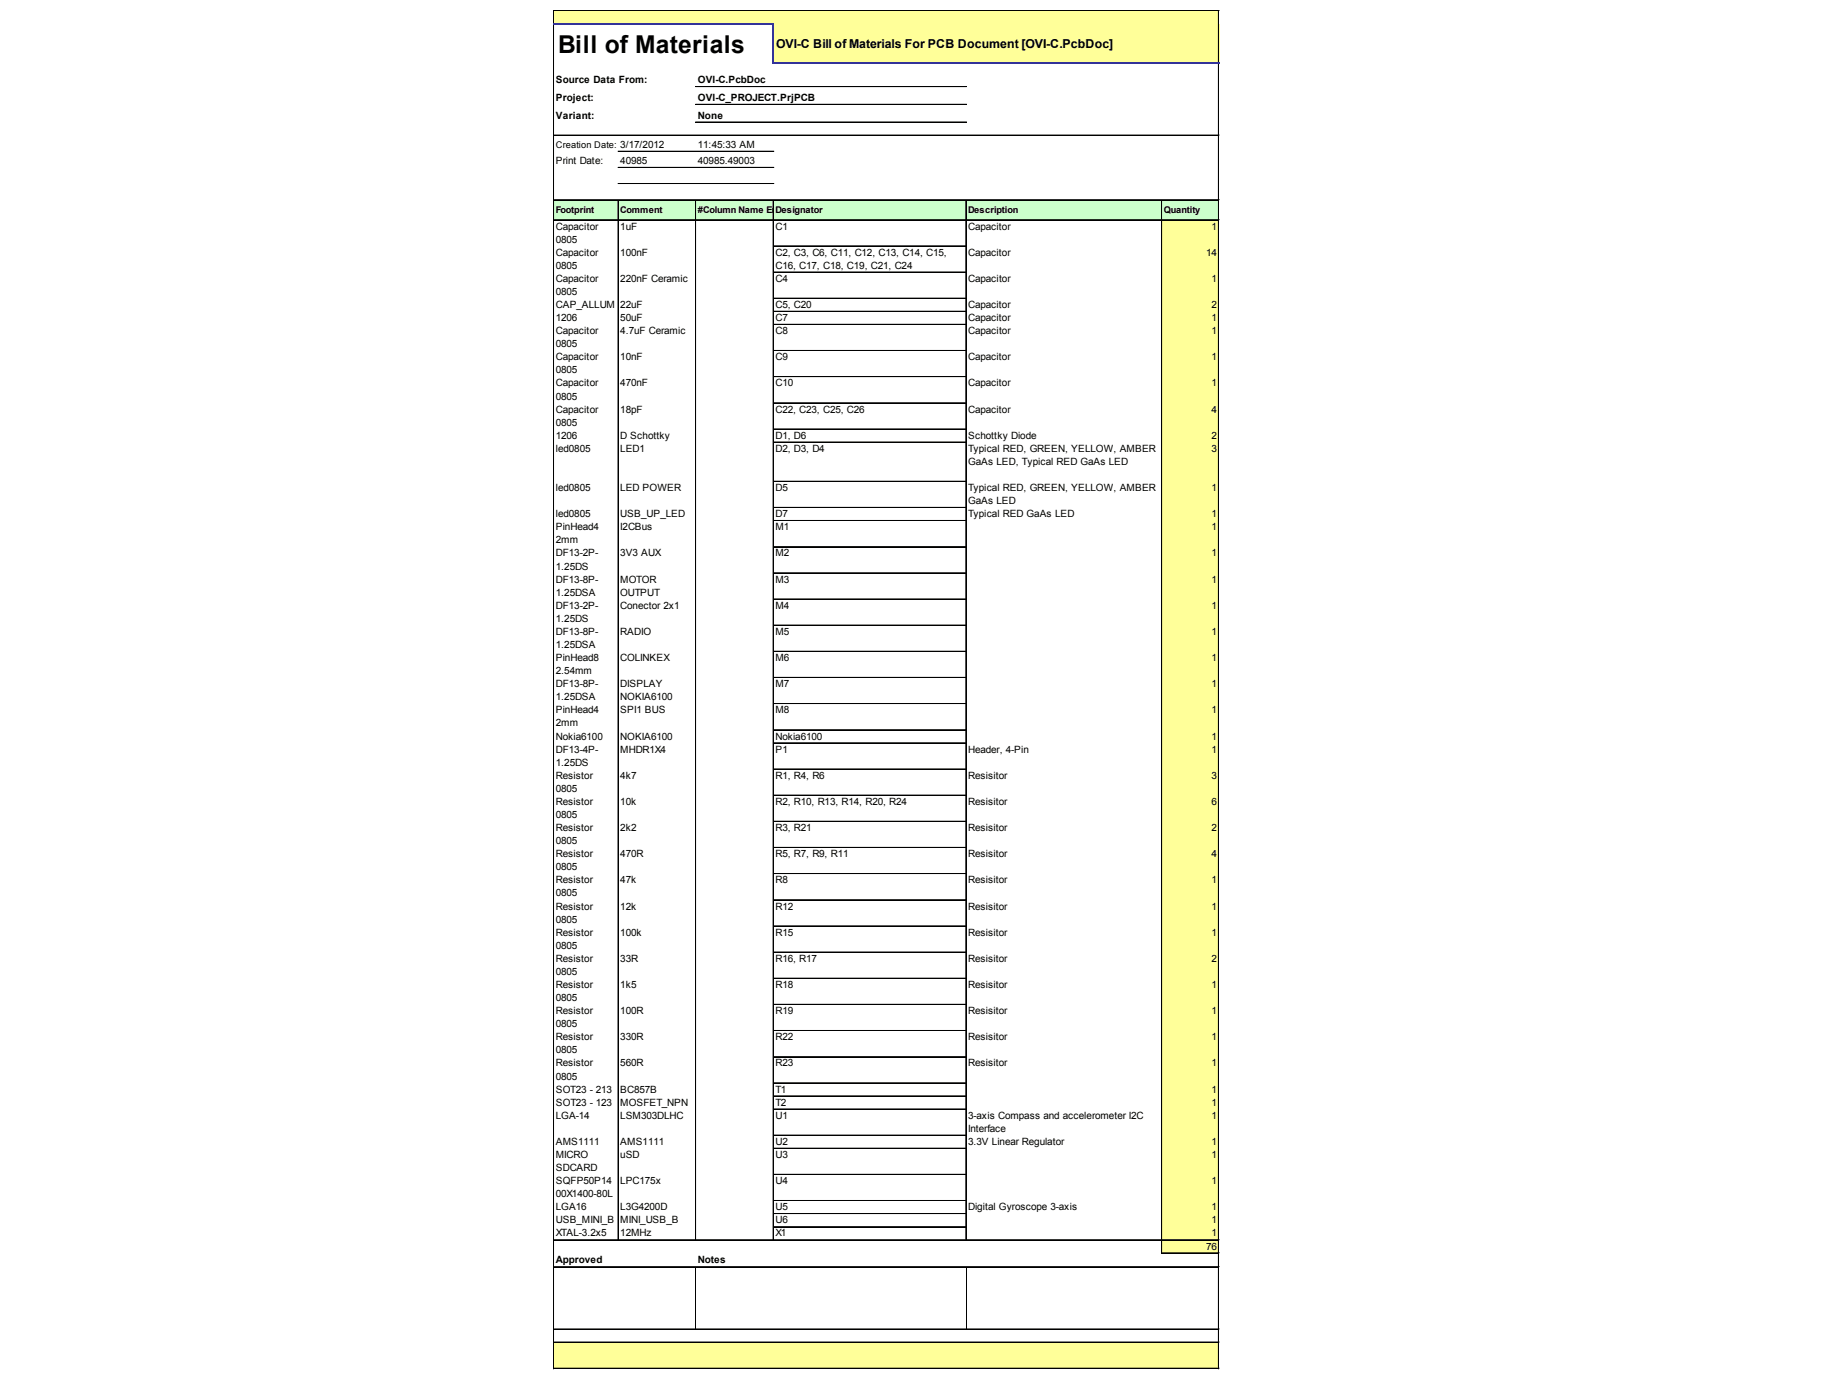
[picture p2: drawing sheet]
<svg xmlns="http://www.w3.org/2000/svg" width="266mm" height="203mm" viewBox="0 0 266 203" stroke-linecap="round" stroke-linejoin="round" font-family="sans-serif">
<defs><g id="words">
<text font-size="3.6" x="81.2" y="7.7">Bill of Materials</text>
<text font-size="1.8" x="112.9" y="6.9">OVI-C Bill of Materials For PCB Document [OVI-C.PcbDoc]</text>
<g font-size="1.5">
<text x="80.9" y="12.1">Source Data From:</text>
<text x="80.9" y="14.7">Project:</text>
<text x="80.9" y="17.3">Variant:</text>
<text x="101.5" y="12.1">OVI-C.PcbDoc</text>
<text x="101.5" y="14.7">OVI-C_PROJECT.PrjPCB</text>
<text x="101.5" y="17.3">None</text>
<text x="80.9" y="23.9">Print Date:</text>
<text x="90.3" y="23.9">40985</text>
<text x="101.5" y="21.5">11:45:33 AM</text>
<text x="101.5" y="23.9">40985.49003</text>
<text x="80.9" y="33.4">Capacitor</text>
<text x="80.9" y="35.3">0805</text>
<text x="90.3" y="33.4">1uF</text>
<text x="112.8" y="33.4">C1</text>
<text x="140.9" y="33.4">Capacitor</text>
<text x="176.3" y="33.4">1</text>
<text x="80.9" y="37.2">Capacitor</text>
<text x="80.9" y="39.1">0805</text>
<text x="80.9" y="41">Capacitor</text>
<text x="90.3" y="37.2">100nF</text>
<text x="90.3" y="41">220nF Ceramic</text>
<text x="112.8" y="37.2">C2, C3, C6, C11, C12, C13, C14, C15,</text>
<text x="112.8" y="39.1">C16, C17, C18, C19, C21, C24</text>
<text x="112.8" y="41">C4</text>
<text x="140.9" y="37.2">Capacitor</text>
<text x="140.9" y="41">Capacitor</text>
<text x="175.5" y="37.2">14</text>
<text x="176.3" y="41">1</text>
<text x="80.9" y="42.9">0805</text>
<text x="80.9" y="44.8">CAP_ALLUM</text>
<text x="80.9" y="46.7">1206</text>
<text x="90.3" y="44.8">22uF</text>
<text x="90.3" y="46.7">50uF</text>
<text x="112.8" y="44.8">C5, C20</text>
<text x="112.8" y="46.7">C7</text>
<text x="140.9" y="44.8">Capacitor</text>
<text x="140.9" y="46.7">Capacitor</text>
<text x="176.3" y="44.8">2</text>
<text x="176.3" y="46.7">1</text>
<text x="80.9" y="48.6">Capacitor</text>
<text x="80.9" y="50.5">0805</text>
<text x="80.9" y="52.4">Capacitor</text>
<text x="90.3" y="48.6">4.7uF Ceramic</text>
<text x="90.3" y="52.4">10nF</text>
<text x="112.8" y="48.6">C8</text>
<text x="112.8" y="52.4">C9</text>
<text x="140.9" y="48.6">Capacitor</text>
<text x="140.9" y="52.4">Capacitor</text>
<text x="176.3" y="48.6">1</text>
<text x="176.3" y="52.4">1</text>
<text x="80.9" y="54.3">0805</text>
<text x="80.9" y="56.2">Capacitor</text>
<text x="80.9" y="58.2">0805</text>
<text x="90.3" y="56.2">470nF</text>
<text x="112.8" y="56.2">C10</text>
<text x="140.9" y="56.2">Capacitor</text>
<text x="176.3" y="56.2">1</text>
<text x="80.9" y="60.1">Capacitor</text>
<text x="80.9" y="62">0805</text>
<text x="80.9" y="63.9">1206</text>
<text x="80.9" y="65.8">led0805</text>
<text x="90.3" y="60.1">18pF</text>
<text x="90.3" y="63.9">D Schottky</text>
<text x="90.3" y="65.8">LED1</text>
<text x="112.8" y="60.1">C22, C23, C25, C26</text>
<text x="112.8" y="63.9">D1, D6</text>
<text x="112.8" y="65.8">D2, D3, D4</text>
<text x="140.9" y="60.1">Capacitor</text>
<text x="140.9" y="63.9">Schottky Diode</text>
<text x="140.9" y="65.8">Typical RED, GREEN, YELLOW, AMBER</text>
<text x="176.3" y="60.1">4</text>
<text x="176.3" y="63.9">2</text>
<text x="176.3" y="65.8">3</text>
<text x="80.9" y="71.5">led0805</text>
<text x="90.3" y="71.5">LED POWER</text>
<text x="112.8" y="71.5">D5</text>
<text x="140.9" y="67.7">GaAs LED, Typical RED GaAs LED</text>
<text x="140.9" y="71.5">Typical RED, GREEN, YELLOW, AMBER</text>
<text x="176.3" y="71.5">1</text>
<text x="80.9" y="75.3">led0805</text>
<text x="80.9" y="77.2">PinHead4</text>
<text x="90.3" y="75.3">USB_UP_LED</text>
<text x="90.3" y="77.2">I2CBus</text>
<text x="112.8" y="75.3">D7</text>
<text x="112.8" y="77.2">M1</text>
<text x="140.9" y="73.4">GaAs LED</text>
<text x="140.9" y="75.3">Typical RED GaAs LED</text>
<text x="176.3" y="75.3">1</text>
<text x="176.3" y="77.2">1</text>
<text x="80.9" y="79.1">2mm</text>
<text x="80.9" y="81">DF13-2P-</text>
<text x="80.9" y="82.9">1.25DS</text>
<text x="90.3" y="81">3V3 AUX</text>
<text x="112.8" y="81">M2</text>
<text x="176.3" y="81">1</text>
<text x="80.9" y="84.8">DF13-8P-</text>
<text x="80.9" y="86.7">1.25DSA</text>
<text x="80.9" y="88.6">DF13-2P-</text>
<text x="90.3" y="84.8">MOTOR</text>
<text x="90.3" y="86.7">OUTPUT</text>
<text x="90.3" y="88.6">Conector 2x1</text>
<text x="112.8" y="84.8">M3</text>
<text x="112.8" y="88.6">M4</text>
<text x="176.3" y="84.8">1</text>
<text x="176.3" y="88.6">1</text>
<text x="80.9" y="90.5">1.25DS</text>
<text x="80.9" y="92.4">DF13-8P-</text>
<text x="80.9" y="94.3">1.25DSA</text>
<text x="90.3" y="92.4">RADIO</text>
<text x="112.8" y="92.4">M5</text>
<text x="176.3" y="92.4">1</text>
<text x="80.9" y="96.2">PinHead8</text>
<text x="80.9" y="98.1">2.54mm</text>
<text x="80.9" y="100">DF13-8P-</text>
<text x="80.9" y="101.9">1.25DSA</text>
<text x="90.3" y="96.2">COLINKEX</text>
<text x="90.3" y="100">DISPLAY</text>
<text x="90.3" y="101.9">NOKIA6100</text>
<text x="112.8" y="96.2">M6</text>
<text x="112.8" y="100">M7</text>
<text x="176.3" y="96.2">1</text>
<text x="176.3" y="100">1</text>
<text x="80.9" y="103.8">PinHead4</text>
<text x="80.9" y="105.7">2mm</text>
<text x="80.9" y="107.6">Nokia6100</text>
<text x="90.3" y="103.8">SPI1 BUS</text>
<text x="90.3" y="107.6">NOKIA6100</text>
<text x="112.8" y="103.8">M8</text>
<text x="112.8" y="107.6">Nokia6100</text>
<text x="176.3" y="103.8">1</text>
<text x="176.3" y="107.6">1</text>
<text x="80.9" y="109.5">DF13-4P-</text>
<text x="80.9" y="111.5">1.25DS</text>
<text x="80.9" y="113.4">Resistor</text>
<text x="90.3" y="109.5">MHDR1X4</text>
<text x="90.3" y="113.4">4k7</text>
<text x="112.8" y="109.5">P1</text>
<text x="112.8" y="113.4">R1, R4, R6</text>
<text x="140.9" y="109.5">Header, 4-Pin</text>
<text x="140.9" y="113.4">Resisitor</text>
<text x="176.3" y="109.5">1</text>
<text x="176.3" y="113.4">3</text>
<text x="80.9" y="115.3">0805</text>
<text x="80.9" y="117.2">Resistor</text>
<text x="80.9" y="119.1">0805</text>
<text x="90.3" y="117.2">10k</text>
<text x="112.8" y="117.2">R2, R10, R13, R14, R20, R24</text>
<text x="140.9" y="117.2">Resisitor</text>
<text x="176.3" y="117.2">6</text>
<text x="80.9" y="121">Resistor</text>
<text x="80.9" y="122.9">0805</text>
<text x="80.9" y="124.8">Resistor</text>
<text x="90.3" y="121">2k2</text>
<text x="90.3" y="124.8">470R</text>
<text x="112.8" y="121">R3, R21</text>
<text x="112.8" y="124.8">R5, R7, R9, R11</text>
<text x="140.9" y="121">Resisitor</text>
<text x="140.9" y="124.8">Resisitor</text>
<text x="176.3" y="121">2</text>
<text x="176.3" y="124.8">4</text>
<text x="80.9" y="126.7">0805</text>
<text x="80.9" y="128.6">Resistor</text>
<text x="80.9" y="130.5">0805</text>
<text x="90.3" y="128.6">47k</text>
<text x="112.8" y="128.6">R8</text>
<text x="140.9" y="128.6">Resisitor</text>
<text x="176.3" y="128.6">1</text>
<text x="80.9" y="132.4">Resistor</text>
<text x="80.9" y="134.3">0805</text>
<text x="80.9" y="136.2">Resistor</text>
<text x="90.3" y="132.4">12k</text>
<text x="90.3" y="136.2">100k</text>
<text x="112.8" y="132.4">R12</text>
<text x="112.8" y="136.2">R15</text>
<text x="140.9" y="132.4">Resisitor</text>
<text x="140.9" y="136.2">Resisitor</text>
<text x="176.3" y="132.4">1</text>
<text x="176.3" y="136.2">1</text>
<text x="80.9" y="138.1">0805</text>
<text x="80.9" y="140">Resistor</text>
<text x="80.9" y="141.9">0805</text>
<text x="80.9" y="143.8">Resistor</text>
<text x="90.3" y="140">33R</text>
<text x="90.3" y="143.8">1k5</text>
<text x="112.8" y="140">R16, R17</text>
<text x="112.8" y="143.8">R18</text>
<text x="140.9" y="140">Resisitor</text>
<text x="140.9" y="143.8">Resisitor</text>
<text x="176.3" y="140">2</text>
<text x="176.3" y="143.8">1</text>
<text x="80.9" y="145.7">0805</text>
<text x="80.9" y="147.6">Resistor</text>
<text x="80.9" y="149.5">0805</text>
<text x="90.3" y="147.6">100R</text>
<text x="112.8" y="147.6">R19</text>
<text x="140.9" y="147.6">Resisitor</text>
<text x="176.3" y="147.6">1</text>
<text x="80.9" y="151.4">Resistor</text>
<text x="80.9" y="153.3">0805</text>
<text x="80.9" y="155.2">Resistor</text>
<text x="90.3" y="151.4">330R</text>
<text x="90.3" y="155.2">560R</text>
<text x="112.8" y="151.4">R22</text>
<text x="112.8" y="155.2">R23</text>
<text x="140.9" y="151.4">Resisitor</text>
<text x="140.9" y="155.2">Resisitor</text>
<text x="176.3" y="151.4">1</text>
<text x="176.3" y="155.2">1</text>
<text x="80.9" y="157.1">0805</text>
<text x="80.9" y="159">SOT23 - 213</text>
<text x="80.9" y="160.9">SOT23 - 123</text>
<text x="90.3" y="159">BC857B</text>
<text x="90.3" y="160.9">MOSFET_NPN</text>
<text x="112.8" y="159">T1</text>
<text x="112.8" y="160.9">T2</text>
<text x="176.3" y="159">1</text>
<text x="176.3" y="160.9">1</text>
<text x="80.9" y="162.8">LGA-14</text>
<text x="80.9" y="166.7">AMS1111</text>
<text x="90.3" y="162.8">LSM303DLHC</text>
<text x="90.3" y="166.7">AMS1111</text>
<text x="112.8" y="162.8">U1</text>
<text x="112.8" y="166.7">U2</text>
<text x="140.9" y="162.8">3-axis Compass and accelerometer I2C</text>
<text x="140.9" y="164.7">Interface</text>
<text x="140.9" y="166.7">3.3V Linear Regulator</text>
<text x="176.3" y="162.8">1</text>
<text x="176.3" y="166.7">1</text>
<text x="80.9" y="168.6">MICRO</text>
<text x="80.9" y="170.5">SDCARD</text>
<text x="80.9" y="172.4">SQFP50P14</text>
<text x="90.3" y="168.6">uSD</text>
<text x="90.3" y="172.4">LPC175x</text>
<text x="112.8" y="168.6">U3</text>
<text x="112.8" y="172.4">U4</text>
<text x="176.3" y="168.6">1</text>
<text x="176.3" y="172.4">1</text>
<text x="80.9" y="174.3">00X1400-80L</text>
<text x="80.9" y="176.2">LGA16</text>
<text x="80.9" y="178.1">USB_MINI_B</text>
<text x="80.9" y="180">XTAL-3.2x5</text>
<text x="90.3" y="176.2">L3G4200D</text>
<text x="90.3" y="178.1">MINI_USB_B</text>
<text x="90.3" y="180">12MHz</text>
<text x="112.8" y="176.2">U5</text>
<text x="112.8" y="178.1">U6</text>
<text x="112.8" y="180">X1</text>
<text x="140.9" y="176.2">Digital Gyroscope 3-axis</text>
<text x="176.3" y="176.2">1</text>
<text x="176.3" y="178.1">1</text>
<text x="176.3" y="180">1</text>
<text x="80.9" y="183.8">Approved</text>
<text x="101.5" y="183.8">Notes</text>
<text x="175.5" y="181.9">76</text>
</g>
<g font-size="1.3">
<text x="80.9" y="21.5">Creation Date: 3/17/2012</text>
<text x="80.9" y="31">Footprint</text>
<text x="90.3" y="31">Comment</text>
<text x="101.5" y="31">#Column Name Er</text>
<text x="112.8" y="31">Designaef</text>
<text x="112.9" y="31">ror:LibRtor</text>
<text x="140.9" y="31">Description</text>
<text x="169.4" y="31">Quantity</text>
</g>
</g></defs>
<g fill="#ff9">
<path d="M80.6 1.6h96.8v2h-96.8z"/>
<path d="M112.5 3.5h64.9v5.7h-64.9z"/>
</g>
<path d="M80.6 29.1h96.8v3h-96.8z" fill="#cfc"/>
<g fill="#ff9">
<path d="M169 32h8.4v3.9h-8.4z"/>
<path d="M169 35.8h8.4v3.9h-8.4z"/>
<path d="M169 39.6h8.4v3.9h-8.4z"/>
<path d="M169 43.4h8.4v2h-8.4z"/>
<path d="M169 45.3h8.4v2h-8.4z"/>
<path d="M169 47.2h8.4v3.9h-8.4z"/>
<path d="M169 51h8.4v3.9h-8.4z"/>
<path d="M169 54.8h8.4v3.9h-8.4z"/>
<path d="M169 58.6h8.4v3.9h-8.4z"/>
<path d="M169 62.4h8.4v2h-8.4z"/>
<path d="M169 64.3h8.4v5.9h-8.4z"/>
<path d="M169 70h8.4v4h-8.4z"/>
<path d="M169 73.9h8.4v2h-8.4z"/>
<path d="M169 75.8h8.4v3.9h-8.4z"/>
<path d="M169 79.6h8.4v3.9h-8.4z"/>
<path d="M169 83.4h8.4v3.9h-8.4z"/>
<path d="M169 87.2h8.4v3.9h-8.4z"/>
<path d="M169 91h8.4v3.9h-8.4z"/>
<path d="M169 94.8h8.4v3.9h-8.4z"/>
<path d="M169 98.6h8.4v3.9h-8.4z"/>
<path d="M169 102.4h8.4v3.9h-8.4z"/>
<path d="M169 106.2h8.4v76.3h-8.4z"/>
<path d="M80.6 195.3h96.8v4h-96.8z"/>
</g>
<g fill="none" stroke="#000" stroke-width=".15">
<path d="M80.5 1.5v1.9M80.5 3.6v195.7M80.6 3.6v195.7M80.7 1.5h96.7M80.7 1.6h96.7M80.7 19.7h96.7M101.2 12.6h39.4M101.2 12.7h39.4M101.2 15.2h39.4M101.2 17.8h39.4M177.3 1.6v7.4M177.3 9.2v190.1"/>
<path d="M80.7 29.1h96.7M80.7 32h96.7M89.9 29.2v151.4M89.9 22h22.7M89.9 22.1h22.7M89.9 24.4h22.7M89.9 26.7h22.7M89.9 26.8h22.7M90 29.2v151.4M101.2 29.2v151.4M101.3 29.2v151.4M112.5 29.2v151.4"/>
<path d="M112.6 29.2v151.4M112.6 35.8h27.9M112.6 39.6h27.9M140.5 29.2v151.4M140.6 29.2v151.4M169 29.2v153.3M169.1 29.2v153.3M112.6 43.4h27.9M112.6 43.5h27.9M112.6 45.3h27.9M112.6 45.4h27.9M112.6 47.2h27.9"/>
<path d="M112.6 47.3h27.9M112.6 51h27.9M112.6 51.1h27.9M112.6 54.8h27.9M112.6 54.9h27.9M112.6 58.6h27.9M112.6 58.7h27.9M112.6 62.4h27.9M112.6 62.5h27.9M112.6 64.3h27.9M112.6 64.4h27.9M112.6 70h27.9"/>
<path d="M112.6 70.1h27.9M112.6 73.9h27.9M112.6 75.8h27.9M112.6 79.6h27.9M112.6 83.4h27.9M112.6 87.2h27.9M112.6 91h27.9M112.6 94.8h27.9M112.6 98.6h27.9M112.6 98.7h27.9M112.6 102.4h27.9M112.6 102.5h27.9"/>
<path d="M112.6 106.2h27.9M112.6 106.3h27.9M112.6 108.1h27.9M112.6 108.2h27.9M112.6 111.9h27.9M112.6 112h27.9M112.6 115.7h27.9M112.6 115.8h27.9M112.6 119.5h27.9M112.6 119.6h27.9M112.6 123.3h27.9M112.6 123.4h27.9"/>
<path d="M112.6 127.2h27.9M112.6 131h27.9M112.6 134.8h27.9M112.6 138.6h27.9M112.6 142.4h27.9M112.6 146.2h27.9M112.6 150h27.9M112.6 150.1h27.9M112.6 153.8h27.9M112.6 153.9h27.9M112.6 157.6h27.9M112.6 157.7h27.9"/>
<path d="M112.6 159.5h27.9M112.6 159.6h27.9M112.6 161.4h27.9M112.6 161.5h27.9M112.6 165.2h27.9M112.6 165.3h27.9M112.6 167.1h27.9M112.6 167.2h27.9M112.6 170.9h27.9M112.6 171h27.9M112.6 174.7h27.9M112.6 174.8h27.9"/>
<path d="M112.6 176.6h27.9M112.6 176.7h27.9M112.6 178.5h27.9M112.6 178.6h27.9M80.7 180.5h96.7M80.7 184.4h96.7M80.7 193.4h96.7M80.7 193.5h96.7M80.7 195.3h96.7M80.7 195.4h96.7M80.7 199.2h96.7M101.3 184.5v8.9"/>
<path d="M140.6 184.5v8.9M169.1 182.4h8.3"/>
</g>
<path d="M80.5 1.5h.2v1.9h-.2z" fill="#000"/>
<path d="M80.5 3.5h32.1M112.5 3.6v5.6M112.6 9.1h64.8" fill="none" stroke="#339" stroke-width=".22"/>
<use href="#words"/>
</svg>
